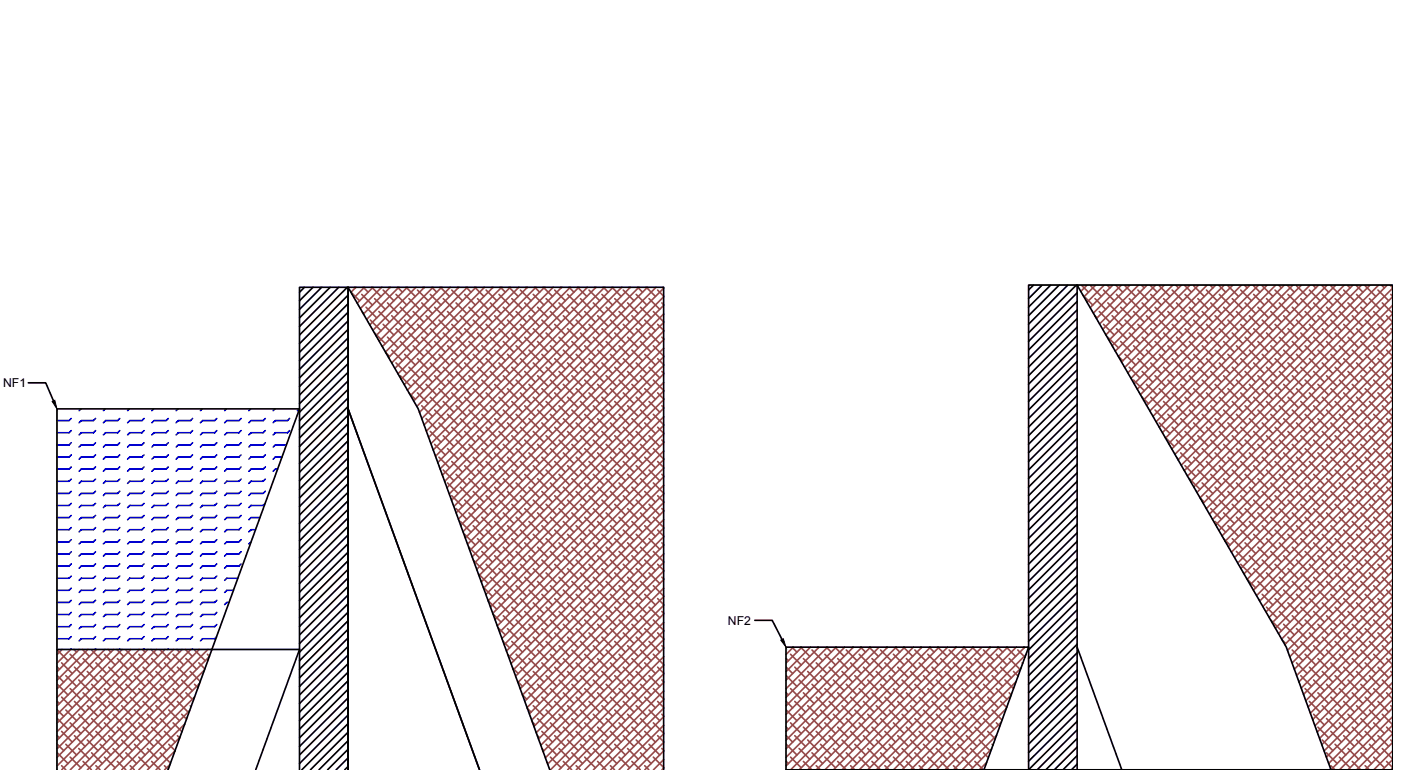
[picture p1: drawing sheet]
<svg xmlns="http://www.w3.org/2000/svg" width="214mm" height="119mm" viewBox="0 0 214 119" stroke-linecap="round" stroke-linejoin="round" font-family="sans-serif">
<defs><g id="words">
<g font-size="1.9">
<text x=".5" y="59.1">NF1</text>
<text x="111" y="95.3">NF2</text>
</g>
</g></defs>
<g fill="none" stroke="#000" stroke-width=".25">
<path d="M4.3 58.4h2.7l1.2 2.8M46.4 43.8l-.7 .8M47.7 43.8l-2 2.1M49 43.8l-3.3 3.4M50.3 43.8l-4.6 4.7M51.7 43.8l-6 6M53 43.8l-7.3 7.3M53.1 43.8h48.1v73.7M53.1 43.8v73.7M53.1 43.8l10.7 18.6 20 55.1M53.1 45l-7.4 7.4M53.1 46.3l-7.4 7.4"/>
<path d="M53.1 47.6l-7.4 7.4M53.1 49l-7.4 7.4M53.1 50.3l-7.4 7.4M53.1 51.6l-7.4 7.4M53.1 52.9l-7.4 7.4M53.1 54.2l-7.4 7.4M53.1 55.5l-7.4 7.4M53.1 56.8l-7.4 7.4M53.1 58.1l-7.4 7.4M53.1 59.4l-7.4 7.4M156.8 43.5h7.4v74h-7.4zM157.6 43.5l-.8 .7"/>
<path d="M158.9 43.5l-2.1 2M160.2 43.5l-3.4 3.3M161.5 43.5l-4.7 4.7M162.8 43.5l-6 6M164.1 43.5l-7.3 7.3M164.2 44.7l-7.4 7.4M164.2 46l-7.4 7.4M164.2 47.3l-7.4 7.4M164.2 48.6l-7.4 7.4M164.2 49.9l-7.4 7.4M164.2 51.2l-7.4 7.4M164.2 52.5l-7.4 7.4"/>
<path d="M164.2 53.8l-7.4 7.4M164.2 55.1l-7.4 7.4M164.2 56.4l-7.4 7.4M164.2 57.8l-7.4 7.4M164.2 59.1l-7.4 7.4M53.1 62.4l20 55.1-20-55.1v55.1M53.1 60.7l-7.4 7.4M53.1 62l-7.4 7.4M53.1 63.3l-7.4 7.4M53.1 64.6l-7.4 7.4M53.1 66l-7.4 7.3M53.1 67.3l-7.4 7.4"/>
<path d="M53.1 68.6l-7.4 7.4M53.1 69.9l-7.4 7.4M53.1 71.2l-7.4 7.4M53.1 72.5l-7.4 7.4M53.1 73.8l-7.4 7.4M53.1 75.1l-7.4 7.4M53.1 76.4l-7.4 7.4M53.1 77.7l-7.4 7.4M53.1 79l-7.4 7.4M164.2 60.4l-7.4 7.4M164.2 61.7l-7.4 7.4M164.2 63l-7.4 7.4"/>
<path d="M164.2 64.3l-7.4 7.4M164.2 65.6l-7.4 7.4M164.2 66.9l-7.4 7.4M164.2 68.2l-7.4 7.4M164.2 69.5l-7.4 7.4M164.2 70.8l-7.4 7.4M164.2 72.1l-7.4 7.4M164.2 73.4l-7.4 7.4M164.2 74.8l-7.4 7.4M164.2 76.1l-7.4 7.4M164.2 77.4l-7.4 7.4M164.2 78.7l-7.4 7.4"/>
<path d="M164.2 80l-7.4 7.4M8.7 99.1v-36.7h37l-20.1 55.1M53.1 80.3l-7.4 7.4M53.1 81.6l-7.4 7.4M53.1 82.9l-7.4 7.4M53.1 84.3l-7.4 7.3M53.1 85.6l-7.4 7.4M53.1 86.9l-7.4 7.4M53.1 88.2l-7.4 7.4M53.1 89.5l-7.4 7.4M53.1 90.8l-7.4 7.4M53.1 92.1l-7.4 7.4"/>
<path d="M53.1 93.4l-7.4 7.4M53.1 94.7l-7.4 7.4M53.1 96l-7.4 7.4M53.1 97.3l-7.4 7.4M53.1 98.6l-7.4 7.4M53.1 99.9l-7.4 7.4M115.1 94.6h2.6l1.5 3M164.2 81.3l-7.4 7.4M164.2 82.6l-7.4 7.4M164.2 83.9l-7.4 7.4M164.2 85.2l-7.4 7.4M164.2 86.5l-7.4 7.4"/>
<path d="M164.2 87.8l-7.4 7.4M164.2 89.1l-7.4 7.4M164.2 90.4l-7.4 7.4M164.2 91.8l-7.4 7.4M164.2 93.1l-7.4 7.4M164.2 94.4l-7.4 7.4M164.2 95.7l-7.4 7.4M164.2 97l-7.4 7.4M164.2 98.3l-7.4 7.4M164.2 99.6l-7.4 7.4M164.2 98.7l6.9 18.8M8.7 117.5v-18.4h37l-6.7 18.4"/>
<path d="M45.7 117.5v-73.7h7.4v73.7M53.1 101.3l-7.4 7.3M53.1 102.6l-7.4 7.4M53.1 103.9l-7.4 7.4M53.1 105.2l-7.4 7.4M53.1 106.5l-7.4 7.4M53.1 107.8l-7.4 7.4M53.1 109.1l-7.4 7.4M53.1 110.4l-7.1 7.1M53.1 111.7l-5.8 5.8M53.1 113l-4.5 4.5M53.1 114.3l-3.2 3.2"/>
<path d="M53.1 115.6l-1.9 1.9M53.1 116.9l-.5 .6M150 117.5l6.8-18.8h-36.9v18.8h36.9M164.2 100.9l-7.4 7.4M164.2 102.2l-7.4 7.4M164.2 103.5l-7.4 7.4M164.2 104.8l-7.4 7.4M164.2 106.1l-7.4 7.4M164.2 107.4l-7.4 7.4M164.2 108.8l-7.4 7.3M164.2 110.1l-7.4 7.4M164.2 111.4l-6 6.1"/>
<path d="M164.2 112.7l-4.7 4.8M164.2 114l-3.4 3.5M164.2 115.3l-2.1 2.2M164.2 116.6l-.8 .9M202.9 117.4l-6.8-18.7-31.9-55.2h48.2v74h-48.2"/>
</g>
<g fill="none" stroke="#00f" stroke-width=".25">
<path d="M8.7 66h.1M8.7 67.9h.1M8.7 71.6h.1M8.7 73.4h.1M8.7 75.3h.1M8.7 79h.1M10.9 63.8l-.4 .4h-1.8M10.9 65.7l-.4 .3h-1.8M10.9 67.5l-.4 .4h-1.8M10.9 69.4l-.4 .3h-1.8M10.9 71.2l-.4 .4h-1.8M10.9 73.1l-.4 .3h-1.8"/>
<path d="M10.9 74.9l-.4 .4h-1.8M10.9 76.8l-.4 .3h-1.8M10.9 78.6l-.4 .4h-1.8M12.3 62.4l-.2 .3M14.6 63.8l-.4 .4h-1.8l-.3 .3M14.6 65.7l-.4 .3h-1.8l-.3 .4M14.6 67.5l-.4 .4h-1.8l-.3 .3M14.6 69.4l-.4 .3h-1.8l-.3 .3M14.6 71.2l-.4 .4h-1.8l-.3 .3M14.6 73.1l-.4 .3h-1.8l-.3 .4M14.6 74.9l-.4 .4h-1.8l-.3 .3M14.6 76.8l-.4 .3h-1.8l-.3 .3"/>
<path d="M14.6 78.6l-.4 .4h-1.8l-.3 .3M16 62.4l-.2 .3M18.3 63.8l-.4 .4h-1.8l-.3 .3M18.3 65.7l-.4 .3h-1.8l-.3 .4M18.3 67.5l-.4 .4h-1.8l-.3 .3M18.3 69.4l-.4 .3h-1.8l-.3 .3M18.3 71.2l-.4 .4h-1.8l-.3 .3M18.3 73.1l-.4 .3h-1.8l-.3 .4M18.3 74.9l-.4 .4h-1.8l-.3 .3M18.3 76.8l-.4 .3h-1.8l-.3 .3M18.3 78.6l-.4 .4h-1.8l-.3 .3M19.7 62.4l-.2 .3"/>
<path d="M22 63.8l-.4 .4h-1.8l-.3 .3M22 65.7l-.4 .3h-1.8l-.3 .4M22 67.5l-.4 .4h-1.8l-.3 .3M22 69.4l-.4 .3h-1.8l-.3 .3M22 71.2l-.4 .4h-1.8l-.3 .3M22 73.1l-.4 .3h-1.8l-.3 .4M22 74.9l-.4 .4h-1.8l-.3 .3M22 76.8l-.4 .3h-1.8l-.3 .3M22 78.6l-.4 .4h-1.8l-.3 .3M23.4 62.4l-.2 .3M25.7 63.8l-.4 .4h-1.8l-.3 .3M25.7 65.7l-.4 .3h-1.8l-.3 .4"/>
<path d="M25.7 67.5l-.4 .4h-1.8l-.3 .3M25.7 69.4l-.4 .3h-1.8l-.3 .3M25.7 71.2l-.4 .4h-1.8l-.3 .3M25.7 73.1l-.4 .3h-1.8l-.3 .4M25.7 74.9l-.4 .4h-1.8l-.3 .3M25.7 76.8l-.4 .3h-1.8l-.3 .3M25.7 78.6l-.4 .4h-1.8l-.3 .3M27.1 62.4l-.2 .3M29.4 63.8l-.4 .4h-1.8l-.3 .3M29.4 65.7l-.4 .3h-1.8l-.3 .4M29.4 67.5l-.4 .4h-1.8l-.3 .3M29.4 69.4l-.4 .3h-1.8l-.3 .3"/>
<path d="M29.4 71.2l-.4 .4h-1.8l-.3 .3M29.4 73.1l-.4 .3h-1.8l-.3 .4M29.4 74.9l-.4 .4h-1.8l-.3 .3M29.4 76.8l-.4 .3h-1.8l-.3 .3M29.4 78.6l-.4 .4h-1.8l-.3 .3M30.8 62.4l-.2 .3M33.1 63.8l-.4 .4h-1.8l-.3 .3M33.1 65.7l-.4 .3h-1.8l-.3 .4M33.1 67.5l-.4 .4h-1.8l-.3 .3M33.1 69.4l-.4 .3h-1.8l-.3 .3M33.1 71.2l-.4 .4h-1.8l-.3 .3M33.1 73.1l-.4 .3h-1.8l-.3 .4"/>
<path d="M33.1 74.9l-.4 .4h-1.8l-.3 .3M33.1 76.8l-.4 .3h-1.8l-.3 .3M33.1 78.6l-.4 .4h-1.8l-.3 .3M34.5 62.4l-.2 .3M36.8 63.8l-.4 .4h-1.8l-.3 .3M36.8 65.7l-.4 .3h-1.8l-.3 .4M36.8 67.5l-.4 .4h-1.8l-.3 .3M36.8 69.4l-.4 .3h-1.8l-.3 .3M36.8 71.2l-.4 .4h-1.8l-.3 .3M36.8 73.1l-.4 .3h-1.8l-.3 .4M36.8 74.9l-.4 .4h-1.8l-.3 .3M36.8 76.8l-.4 .3h-1.8l-.3 .3"/>
<path d="M36.8 78.6l-.4 .4h-1.8l-.3 .3M38.2 62.4l-.3 .3M39.6 79h-1.3l-.4 .3M40.4 76.8l-.3 .3h-1.8l-.4 .3M40.5 63.8l-.4 .4h-1.8l-.4 .3M40.5 65.7l-.4 .3h-1.8l-.4 .4M40.5 67.5l-.4 .4h-1.8l-.4 .3M40.5 69.4l-.4 .3h-1.8l-.4 .3M40.5 71.2l-.4 .4h-1.8l-.4 .3M40.5 73.1l-.4 .3h-1.8l-.4 .4M40.5 74.9l-.4 .4h-1.8l-.4 .3M41.9 62.4l-.2 .3"/>
<path d="M42.3 71.6h-.3l-.3 .3M43 69.7h-1l-.3 .3M43.7 67.9h-1.7l-.3 .3M44.1 63.8l-.3 .4h-1.8l-.3 .3M44.1 65.7l-.3 .3h-1.8l-.3 .4M45.6 62.4l-.3 .3M8.7 80.8h.1M8.7 82.7h.1M8.7 84.5h.1M8.7 86.4h.1M8.7 90.1h.1M8.7 91.9h.1"/>
<path d="M8.7 93.8h.1M8.7 97.5h.1M10.9 80.5l-.4 .3h-1.8M10.9 82.3l-.4 .4h-1.8M10.9 84.2l-.4 .3h-1.8M10.9 86l-.4 .4h-1.8M10.9 87.9l-.4 .3h-1.8M10.9 89.7l-.4 .4h-1.8M10.9 91.6l-.4 .3h-1.8M10.9 93.4l-.4 .4h-1.8M10.9 95.3l-.4 .3h-1.8M10.9 97.1l-.4 .4h-1.8"/>
<path d="M10.9 99l-.1 .1M14.6 80.5l-.4 .3h-1.8l-.3 .3M14.6 82.3l-.4 .4h-1.8l-.3 .3M14.6 84.2l-.4 .3h-1.8l-.3 .3M14.6 86l-.4 .4h-1.8l-.3 .3M14.6 87.9l-.4 .3h-1.8l-.3 .3M14.6 89.7l-.4 .4h-1.8l-.3 .3M14.6 91.6l-.4 .3h-1.8l-.3 .3M14.6 93.4l-.4 .4h-1.8l-.3 .3M14.6 95.3l-.4 .3h-1.8l-.3 .3M14.6 97.1l-.4 .4h-1.8l-.3 .3M14.6 99l-.1 .1"/>
<path d="M18.3 80.5l-.4 .3h-1.8l-.3 .3M18.3 82.3l-.4 .4h-1.8l-.3 .3M18.3 84.2l-.4 .3h-1.8l-.3 .3M18.3 86l-.4 .4h-1.8l-.3 .3M18.3 87.9l-.4 .3h-1.8l-.3 .3M18.3 89.7l-.4 .4h-1.8l-.3 .3M18.3 91.6l-.4 .3h-1.8l-.3 .3M18.3 93.4l-.4 .4h-1.8l-.3 .3M18.3 95.3l-.4 .3h-1.8l-.3 .3M18.3 97.1l-.4 .4h-1.8l-.3 .3M18.3 99l-.1 .1M22 80.5l-.4 .3h-1.8l-.3 .3"/>
<path d="M22 82.3l-.4 .4h-1.8l-.3 .3M22 84.2l-.4 .3h-1.8l-.3 .3M22 86l-.4 .4h-1.8l-.3 .3M22 87.9l-.4 .3h-1.8l-.3 .3M22 89.7l-.4 .4h-1.8l-.3 .3M22 91.6l-.4 .3h-1.8l-.3 .3M22 93.4l-.4 .4h-1.8l-.3 .3M22 95.3l-.4 .3h-1.8l-.3 .3M22 97.1l-.4 .4h-1.8l-.3 .3M22 99l-.1 .1M25.7 80.5l-.4 .3h-1.8l-.3 .3M25.7 82.3l-.4 .4h-1.8l-.3 .3"/>
<path d="M25.7 84.2l-.4 .3h-1.8l-.3 .3M25.7 86l-.4 .4h-1.8l-.3 .3M25.7 87.9l-.4 .3h-1.8l-.3 .3M25.7 89.7l-.4 .4h-1.8l-.3 .3M25.7 91.6l-.4 .3h-1.8l-.3 .3M25.7 93.4l-.4 .4h-1.8l-.3 .3M25.7 95.3l-.4 .3h-1.8l-.3 .3M25.7 97.1l-.4 .4h-1.8l-.3 .3M25.7 99l-.1 .1M29.4 80.5l-.4 .3h-1.8l-.3 .3M29.4 82.3l-.4 .4h-1.8l-.3 .3M29.4 84.2l-.4 .3h-1.8l-.3 .3"/>
<path d="M29.4 86l-.4 .4h-1.8l-.3 .3M29.4 87.9l-.4 .3h-1.8l-.3 .3M29.4 89.7l-.4 .4h-1.8l-.3 .3M29.4 91.6l-.4 .3h-1.8l-.3 .3M29.4 93.4l-.4 .4h-1.8l-.3 .3M29.4 95.3l-.4 .3h-1.8l-.3 .3M29.4 97.1l-.4 .4h-1.8l-.3 .3M29.4 99l-.1 .1M33 97.2l-.3 .3h-1.8l-.3 .3M33.1 80.5l-.4 .3h-1.8l-.3 .3M33.1 82.3l-.4 .4h-1.8l-.3 .3M33.1 84.2l-.4 .3h-1.8l-.3 .3"/>
<path d="M33.1 86l-.4 .4h-1.8l-.3 .3M33.1 87.9l-.4 .3h-1.8l-.3 .3M33.1 89.7l-.4 .4h-1.8l-.3 .3M33.1 91.6l-.4 .3h-1.8l-.3 .3M33.1 93.4l-.4 .4h-1.8l-.3 .3M33.1 95.3l-.4 .3h-1.8l-.3 .3M34.9 91.9h-.3l-.3 .3M35.6 90.1h-1l-.3 .3M36.3 88.2h-1.7l-.3 .3M36.8 80.5l-.4 .3h-1.8l-.3 .3M36.8 82.3l-.4 .4h-1.8l-.3 .3M36.8 84.2l-.4 .3h-1.8l-.3 .3"/>
<path d="M36.8 86l-.4 .4h-1.8l-.3 .3M38.3 82.7l-.4 .3M39 80.8h-.7l-.4 .3"/>
</g>
<g fill="none" stroke="#954a4a" stroke-width=".25">
<path d="M53.5 44.5l1.3 1.4M54.1 43.8l.1 .1M54.3 43.8l-.8 .8M55.2 44.9l1.6 1.6M55.3 47.6l.2 .3M55.4 43.8l.7 .8M55.6 43.8l-1.6 1.6M55.8 46.9l1.6 1.6M56.5 48.8l1.6 1.7M56.7 43.8l1.4 1.4M56.9 43.8l-2.4 2.5M57.1 50.8l1.7 1.6"/>
<path d="M57.1 45.6l1.7 1.6M57.8 47.5l1.6 1.7M58.2 43.8l-3.3 3.3M58.4 49.5l1.7 1.6M58.4 44.3l1.7 1.6M58.8 53.8l.6 .6M59.1 51.4l1.6 1.7M59.1 46.2l1.6 1.7M59.3 43.8l.1 .1M59.5 43.8l-4.1 4.1M59.7 53.4l1.7 1.6M59.7 48.2l1.7 1.6"/>
<path d="M60.4 55.4l1.6 1.6M60.4 50.1l1.6 1.7M60.4 44.9l1.6 1.6M60.6 43.8l.8 .8M60.8 43.8l-4.9 4.9M61 57.3l1.7 1.7M61 52.1l1.7 1.6M61 46.9l1.7 1.6M61.7 54.1l1.6 1.6M61.7 48.8l1.6 1.7M61.9 43.8l1.4 1.4M62.1 43.8l-5.7 5.8"/>
<path d="M62.4 56l1.6 1.7M62.4 50.8l1.6 1.6M62.4 45.6l1.6 1.6M63 58l1.6 1.6M63 52.8l1.6 1.6M63 47.5l1.6 1.7M63.4 43.8l-6.5 6.6M63.7 59.9l1.6 1.7M63.7 54.7l1.6 1.7M63.7 49.5l1.6 1.6M63.7 44.3l1.6 1.6M64.3 56.7l1.6 1.6"/>
<path d="M64.3 51.4l1.6 1.7M64.3 46.2l1.6 1.7M64.5 43.8l.1 .1M64.7 43.8l-7.4 7.4M65 58.6l1.6 1.7M65 53.4l1.6 1.6M65 48.2l1.6 1.6M65.6 55.4l1.7 1.6M65.6 50.1l1.7 1.7M65.6 44.9l1.7 1.6M65.9 43.8l.7 .8M66 43.8l-8.2 8.3"/>
<path d="M66.3 57.3l1.6 1.7M66.3 52.1l1.6 1.6M66.3 46.9l1.6 1.6M66.9 59.3l1.7 1.6M66.9 54.1l1.7 1.6M66.9 48.8l1.7 1.7M67.2 43.8l1.4 1.4M67.3 43.8l-9 9.1M67.6 56l1.6 1.7M67.6 50.8l1.6 1.6M67.6 45.6l1.6 1.6M68.2 58l1.7 1.6"/>
<path d="M68.2 52.8l1.7 1.6M68.2 47.5l1.7 1.7M68.6 43.8l-9.8 9.9M68.9 59.9l1.6 1.7M68.9 54.7l1.6 1.7M68.9 49.5l1.6 1.6M68.9 44.3l1.6 1.6M69.5 56.7l1.7 1.6M69.5 51.4l1.7 1.7M69.5 46.2l1.7 1.7M69.8 43.8l.1 .1M70 43.8l-10.7 10.7"/>
<path d="M70.2 58.6l1.6 1.7M70.2 53.4l1.6 1.6M70.2 48.2l1.6 1.6M70.9 55.4l1.6 1.6M70.9 50.1l1.6 1.7M70.9 44.9l1.6 1.6M71.1 43.8l.7 .8M71.3 43.8l-11.6 11.6M71.5 57.3l1.6 1.7M71.5 52.1l1.6 1.6M71.5 46.9l1.6 1.6M72.2 59.3l1.6 1.6"/>
<path d="M72.2 54.1l1.6 1.6M72.2 48.8l1.6 1.7M72.4 43.8l1.4 1.4M72.6 43.8l-12.4 12.4M72.8 56l1.6 1.7M72.8 50.8l1.6 1.6M72.8 45.6l1.6 1.6M73.5 58l1.6 1.6M73.5 52.8l1.6 1.6M73.5 47.5l1.6 1.7M73.9 43.8l-13.2 13.2M74.1 59.9l1.7 1.7"/>
<path d="M74.1 54.7l1.7 1.7M74.1 49.5l1.7 1.6M74.1 44.3l1.7 1.6M74.8 56.7l1.6 1.6M74.8 51.4l1.6 1.7M74.8 46.2l1.6 1.7M75 43.8l.1 .1M75.2 43.8l-14 14.1M75.4 58.6l1.7 1.7M75.4 53.4l1.7 1.6M75.4 48.2l1.7 1.6M76.1 55.4l1.6 1.6"/>
<path d="M76.1 50.1l1.6 1.7M76.1 44.9l1.6 1.6M76.3 43.8l.8 .8M76.5 43.8l-14.9 14.9M76.7 57.3l1.7 1.7M76.7 52.1l1.7 1.6M76.7 46.9l1.7 1.6M77.4 59.3l1.6 1.6M77.4 54.1l1.6 1.6M77.4 48.8l1.6 1.7M77.6 43.8l1.4 1.4M77.8 43.8l-15.7 15.7"/>
<path d="M78 56l1.7 1.7M78 50.8l1.7 1.6M78 45.6l1.7 1.6M78.7 58l1.6 1.6M78.7 52.8l1.6 1.6M78.7 47.5l1.6 1.7M79.1 43.8l-16.5 16.5M79.3 59.9l1.7 1.7M79.3 54.7l1.7 1.7M79.3 49.5l1.7 1.6M79.3 44.3l1.7 1.6M80 56.7l1.6 1.6"/>
<path d="M80 51.4l1.6 1.7M80 46.2l1.6 1.7M80.2 43.8l.1 .1M80.4 43.8l-17.3 17.4M80.7 58.6l1.6 1.7M80.7 53.4l1.6 1.6M80.7 48.2l1.6 1.6M81.3 55.4l1.6 1.6M81.3 50.1l1.6 1.7M81.3 44.9l1.6 1.6M81.5 43.8l.8 .8M81.7 43.8l-18.1 18.2"/>
<path d="M82 57.3l1.6 1.7M82 52.1l1.6 1.6M82 46.9l1.6 1.6M82.6 59.3l1.6 1.6M82.6 54.1l1.6 1.6M82.6 48.8l1.6 1.7M82.9 43.8l1.3 1.4M83 43.8l-19.1 19.1M83.3 56l1.6 1.7M83.3 50.8l1.6 1.6M83.3 45.6l1.6 1.6M83.9 58l1.7 1.6"/>
<path d="M83.9 52.8l1.7 1.6M83.9 47.5l1.7 1.7M84.3 43.8l-20 20.1M84.6 59.9l1.6 1.7M84.6 54.7l1.6 1.7M84.6 49.5l1.6 1.6M84.6 44.3l1.6 1.6M85.2 56.7l1.7 1.6M85.2 51.4l1.7 1.7M85.2 46.2l1.7 1.7M85.5 43.8l.1 .1M85.6 43.8l-20.9 21"/>
<path d="M85.9 58.6l1.6 1.7M85.9 53.4l1.6 1.6M85.9 48.2l1.6 1.6M86.5 55.4l1.7 1.6M86.5 50.1l1.7 1.7M86.5 44.9l1.7 1.6M86.8 43.8l.7 .8M87 43.8l-22 22M87.2 57.3l1.6 1.7M87.2 52.1l1.6 1.6M87.2 46.9l1.6 1.6M87.8 59.3l1.7 1.6"/>
<path d="M87.8 54.1l1.7 1.6M87.8 48.8l1.7 1.7M88.1 43.8l1.4 1.4M88.3 43.8l-22.9 22.9M88.5 56l1.6 1.7M88.5 50.8l1.6 1.6M88.5 45.6l1.6 1.6M89.1 58l1.7 1.6M89.1 52.8l1.7 1.6M89.1 47.5l1.7 1.7M89.6 43.8l-23.9 23.9M89.8 59.9l1.6 1.7"/>
<path d="M89.8 54.7l1.6 1.7M89.8 49.5l1.6 1.6M89.8 44.3l1.6 1.6M90.5 56.7l1.6 1.6M90.5 51.4l1.6 1.7M90.5 46.2l1.6 1.7M90.7 43.8l.1 .1M90.9 43.8l-24.8 24.9M91.1 58.6l1.6 1.7M91.1 53.4l1.6 1.6M91.1 48.2l1.6 1.6M91.8 55.4l1.6 1.6"/>
<path d="M91.8 50.1l1.6 1.7M91.8 44.9l1.6 1.6M92 43.8l.7 .8M92.2 43.8l-25.8 25.8M92.4 57.3l1.7 1.7M92.4 52.1l1.7 1.6M92.4 46.9l1.7 1.6M93.1 59.3l1.6 1.6M93.1 54.1l1.6 1.6M93.1 48.8l1.6 1.7M93.3 43.8l1.4 1.4M93.5 43.8l-26.7 26.8"/>
<path d="M93.7 56l1.7 1.7M93.7 50.8l1.7 1.6M93.7 45.6l1.7 1.6M94.4 58l1.6 1.6M94.4 52.8l1.6 1.6M94.4 47.5l1.6 1.7M94.8 43.8l-27.7 27.7M95 59.9l1.7 1.7M95 54.7l1.7 1.7M95 49.5l1.7 1.6M95 44.3l1.7 1.6M95.7 56.7l1.6 1.6"/>
<path d="M95.7 51.4l1.6 1.7M95.7 46.2l1.6 1.7M95.9 43.8l.1 .1M96.1 43.8l-28.6 28.7M96.3 58.6l1.7 1.7M96.3 53.4l1.7 1.6M96.3 48.2l1.7 1.6M97 55.4l1.6 1.6M97 50.1l1.6 1.7M97 44.9l1.6 1.6M97.2 43.8l.8 .8M97.4 43.8l-29.6 29.6"/>
<path d="M97.7 57.3l1.6 1.7M97.7 52.1l1.6 1.6M97.7 46.9l1.6 1.6M98.3 59.3l1.6 1.6M98.3 54.1l1.6 1.6M98.3 48.8l1.6 1.7M98.5 43.8l1.4 1.4M98.7 43.8l-30.5 30.6M99 56l1.6 1.7M99 50.8l1.6 1.6M99 45.6l1.6 1.6M99.6 58l1.6 1.6"/>
<path d="M99.6 52.8l1.6 1.5M99.6 47.5l1.6 1.6M100 43.8l-31.5 31.6M100.3 59.9l.9 1M100.3 54.7l.9 .9M100.3 49.5l.9 .9M100.3 44.3l.9 .9M100.9 56.7l.3 .2M100.9 51.4l.3 .3M100.9 46.2l.3 .3M101.2 43.8v.1M101.2 44l-32.4 32.3"/>
<path d="M101.2 45.3l-32 32M101.2 46.6l-31.7 31.6M101.2 47.9l-31.3 31.3M101.2 49.2l-31 31M101.2 50.5l-30.6 30.6M101.2 51.8l-30.3 30.3M101.2 53.1l-29.9 29.9M101.2 54.4l-29.6 29.6M101.2 55.7l-29.2 29.2M101.2 57.1l-28.9 28.8M101.2 58.4l-28.5 28.5M101.2 59.7l-28.2 28.1"/>
<path d="M164.4 43.5l-.1 .1M164.9 43.5l1.1 1.1M165.1 45.1l1.5 1.4M165.8 43.5l-1 1M166.3 43.6l1.6 1.6M166.9 48.2l.4 .3M167 45.6l1.6 1.6M167.1 43.5l-1.8 1.8M167.6 47.5l1.6 1.7M168.3 49.5l1.6 1.6M168.3 44.3l1.6 1.6M168.4 43.5l-2.6 2.6"/>
<path d="M168.8 43.5l.4 .4M168.9 51.4l1.7 1.7M168.9 46.2l1.7 1.7M169.6 48.2l1.6 1.6M169.7 43.5l-3.5 3.4M170.1 43.5l1.1 1.1M170.2 50.1l1.7 1.7M170.2 44.9l1.7 1.6M170.5 54.3l.7 .7M170.9 52.1l1.6 1.6M170.9 46.9l1.6 1.6M171 43.5l-4.3 4.3"/>
<path d="M171.5 54.1l1.7 1.6M171.5 48.8l1.7 1.7M171.5 43.6l1.7 1.6M172.2 56l1.6 1.7M172.2 50.8l1.6 1.6M172.2 45.6l1.6 1.6M172.3 43.5l-5.1 5.1M172.8 58l1.7 1.6M172.8 52.8l1.7 1.6M172.8 47.5l1.7 1.7M173.5 54.7l1.6 1.7M173.5 49.5l1.6 1.6"/>
<path d="M173.5 44.3l1.6 1.6M173.6 43.5l-5.9 5.9M174 43.5l.5 .4M174.1 56.7l1.7 1.6M174.1 51.4l1.7 1.7M174.1 46.2l1.7 1.7M174.8 58.6l1.6 1.7M174.8 53.4l1.6 1.6M174.8 48.2l1.6 1.6M174.9 43.5l-6.8 6.8M175.3 43.5l1.1 1.1M175.5 55.4l1.6 1.6"/>
<path d="M175.5 50.1l1.6 1.7M175.5 44.9l1.6 1.6M176.1 57.3l1.6 1.7M176.1 52.1l1.6 1.6M176.1 46.9l1.6 1.6M176.2 43.5l-7.6 7.6M176.8 59.3l1.6 1.6M176.8 54.1l1.6 1.6M176.8 48.8l1.6 1.7M176.8 43.6l1.6 1.6M177.4 56l1.7 1.7M177.4 50.8l1.7 1.6"/>
<path d="M177.4 45.6l1.7 1.6M177.5 43.5l-8.4 8.4M178.1 58l1.6 1.6M178.1 52.8l1.6 1.6M178.1 47.5l1.6 1.7M178.7 59.9l1.7 1.7M178.7 54.7l1.7 1.7M178.7 49.5l1.7 1.6M178.7 44.3l1.7 1.6M178.8 43.5l-9.2 9.2M179.3 43.5l.4 .4M179.4 56.7l1.6 1.6"/>
<path d="M179.4 51.4l1.6 1.7M179.4 46.2l1.6 1.7M180 58.6l1.7 1.7M180 53.4l1.7 1.6M180 48.2l1.7 1.6M180.1 43.5l-10 10.1M180.6 43.5l1.1 1.1M180.7 55.4l1.6 1.6M180.7 50.1l1.6 1.7M180.7 44.9l1.6 1.6M181.3 57.3l1.7 1.7M181.3 52.1l1.7 1.6"/>
<path d="M181.3 46.9l1.7 1.6M181.4 43.5l-10.9 10.9M182 59.3l1.6 1.6M182 54.1l1.6 1.6M182 48.8l1.6 1.7M182 43.6l1.6 1.6M182.6 56l1.7 1.7M182.6 50.8l1.7 1.6M182.6 45.6l1.7 1.6M182.8 43.5l-11.8 11.7M183.3 58l1.6 1.6M183.3 52.8l1.6 1.6"/>
<path d="M183.3 47.5l1.6 1.7M184 59.9l1.6 1.7M184 54.7l1.6 1.7M184 49.5l1.6 1.6M184 44.3l1.6 1.6M184.1 43.5l-12.6 12.6M184.5 43.5l.4 .4M184.6 56.7l1.6 1.6M184.6 51.4l1.6 1.7M184.6 46.2l1.6 1.7M185.3 58.6l1.6 1.7M185.3 53.4l1.6 1.6"/>
<path d="M185.3 48.2l1.6 1.6M185.4 43.5l-13.4 13.4M185.8 43.5l1.1 1.1M185.9 55.4l1.7 1.6M185.9 50.1l1.7 1.7M185.9 44.9l1.7 1.6M186.6 57.3l1.6 1.7M186.6 52.1l1.6 1.6M186.6 46.9l1.6 1.6M186.7 43.5l-14.2 14.2M187.2 59.3l1.7 1.6M187.2 54.1l1.7 1.6"/>
<path d="M187.2 48.8l1.7 1.7M187.2 43.6l1.7 1.6M187.9 56l1.6 1.7M187.9 50.8l1.6 1.6M187.9 45.6l1.6 1.6M188 43.5l-15.1 15M188.5 58l1.7 1.6M188.5 52.8l1.7 1.6M188.5 47.5l1.7 1.7M189.2 59.9l1.6 1.7M189.2 54.7l1.6 1.7M189.2 49.5l1.6 1.6"/>
<path d="M189.2 44.3l1.6 1.6M189.3 43.5l-15.9 15.9M189.7 43.5l.5 .4M189.8 56.7l1.7 1.6M189.8 51.4l1.7 1.7M189.8 46.2l1.7 1.7M190.5 58.6l1.6 1.7M190.5 53.4l1.6 1.6M190.5 48.2l1.6 1.6M190.6 43.5l-16.7 16.7M191 43.5l1.1 1.1M191.2 55.4l1.6 1.6"/>
<path d="M191.2 50.1l1.6 1.7M191.2 44.9l1.6 1.6M191.8 57.3l1.6 1.7M191.8 52.1l1.6 1.6M191.8 46.9l1.6 1.6M191.9 43.5l-17.5 17.5M192.5 59.3l1.6 1.6M192.5 54.1l1.6 1.6M192.5 48.8l1.6 1.7M192.5 43.6l1.6 1.6M193.1 56l1.6 1.7M193.1 50.8l1.6 1.6"/>
<path d="M193.1 45.6l1.6 1.6M193.2 43.5l-18.4 18.4M193.8 58l1.6 1.6M193.8 52.8l1.6 1.6M193.8 47.5l1.6 1.7M194.4 59.9l1.7 1.7M194.4 54.7l1.7 1.7M194.4 49.5l1.7 1.6M194.4 44.3l1.7 1.6M194.5 43.5l-19.2 19.2M195 43.5l.4 .4M195.1 56.7l1.6 1.6"/>
<path d="M195.1 51.4l1.6 1.7M195.1 46.2l1.6 1.7M195.7 58.6l1.7 1.7M195.7 53.4l1.7 1.6M195.7 48.2l1.7 1.6M195.8 43.5l-20 20M196.3 43.5l1.1 1.1M196.4 55.4l1.6 1.6M196.4 50.1l1.6 1.7M196.4 44.9l1.6 1.6M197 57.3l1.7 1.7M197 52.1l1.7 1.6"/>
<path d="M197 46.9l1.7 1.6M197.1 43.5l-20.8 20.8M197.7 59.3l1.6 1.6M197.7 54.1l1.6 1.6M197.7 48.8l1.6 1.7M197.7 43.6l1.6 1.6M198.3 56l1.7 1.7M198.3 50.8l1.7 1.6M198.3 45.6l1.7 1.6M198.4 43.5l-21.6 21.7M199 58l1.6 1.6M199 52.8l1.6 1.6"/>
<path d="M199 47.5l1.6 1.7M199.6 59.9l1.7 1.7M199.6 54.7l1.7 1.7M199.6 49.5l1.7 1.6M199.6 44.3l1.7 1.6M199.8 43.5l-22.6 22.5M200.2 43.5l.4 .4M200.3 56.7l1.6 1.6M200.3 51.4l1.6 1.7M200.3 46.2l1.6 1.7M201 58.6l1.6 1.7M201 53.4l1.6 1.6"/>
<path d="M201 48.2l1.6 1.6M201.1 43.5l-23.4 23.3M201.5 43.5l1.1 1.1M201.6 55.4l1.6 1.6M201.6 50.1l1.6 1.7M201.6 44.9l1.6 1.6M202.3 57.3l1.6 1.7M202.3 52.1l1.6 1.6M202.3 46.9l1.6 1.6M202.4 43.5l-24.2 24.2M202.9 59.3l1.6 1.6M202.9 54.1l1.6 1.6"/>
<path d="M202.9 48.8l1.6 1.7M202.9 43.6l1.6 1.6M203.6 56l1.6 1.7M203.6 50.8l1.6 1.6M203.6 45.6l1.6 1.6M203.7 43.5l-25 25M204.2 58l1.7 1.6M204.2 52.8l1.7 1.6M204.2 47.5l1.7 1.7M204.9 59.9l1.6 1.7M204.9 54.7l1.6 1.7M204.9 49.5l1.6 1.6"/>
<path d="M204.9 44.3l1.6 1.6M205 43.5l-25.9 25.8M205.4 43.5l.5 .4M205.5 56.7l1.7 1.6M205.5 51.4l1.7 1.7M205.5 46.2l1.7 1.7M206.2 58.6l1.6 1.7M206.2 53.4l1.6 1.6M206.2 48.2l1.6 1.6M206.3 43.5l-26.7 26.7M206.7 43.5l1.1 1.1M206.8 55.4l1.7 1.6"/>
<path d="M206.8 50.1l1.7 1.7M206.8 44.9l1.7 1.6M207.5 57.3l1.6 1.7M207.5 52.1l1.6 1.6M207.5 46.9l1.6 1.6M207.6 43.5l-27.5 27.5M208.1 59.3l1.7 1.6M208.1 54.1l1.7 1.6M208.1 48.8l1.7 1.7M208.1 43.6l1.7 1.6M208.8 56l1.6 1.7M208.8 50.8l1.6 1.6"/>
<path d="M208.8 45.6l1.6 1.6M208.9 43.5l-28.3 28.3M209.4 58l1.7 1.6M209.4 52.8l1.7 1.6M209.4 47.5l1.7 1.7M210.1 59.9l1.6 1.7M210.1 54.7l1.6 1.7M210.1 49.5l1.6 1.6M210.1 44.3l1.6 1.6M210.2 43.5l-29.1 29.1M210.7 43.5l.4 .4M210.8 56.7l1.6 1.6"/>
<path d="M210.8 51.4l1.6 1.7M210.8 46.2l1.6 1.6M211.4 58.6l1 1M211.4 53.4l1 1M211.4 48.2l1 .9M211.5 43.5l-29.9 30M212 43.5l.4 .4M212.1 55.4l.3 .3M212.1 50.1l.3 .3M212.1 44.9l.3 .3M212.4 44l-30.4 30.3M212.4 45.3l-29.9 29.8"/>
<path d="M212.4 46.6l-29.4 29.4M212.4 47.9l-28.9 28.9M212.4 49.2l-28.5 28.4M212.4 50.5l-28 27.9M212.4 51.8l-27.5 27.5M212.4 53.1l-27 27M212.4 54.4l-26.5 26.5M212.4 55.7l-26.1 26.1M212.4 57l-25.6 25.6M212.4 58.3l-25.1 25.1M212.4 59.6l-24.6 24.6M62.4 60l.9 .9"/>
<path d="M64.3 61.9l1.6 1.6M65 63.9l1.6 1.6M65.6 65.8l1.7 1.7M65.6 60.6l1.7 1.6M66.3 67.8l1.6 1.6M66.3 62.6l1.6 1.6M66.9 69.8l1.7 1.6M66.9 64.5l1.7 1.7M67.6 71.7l1.6 1.6M67.6 66.5l1.6 1.6M67.6 61.3l1.6 1.6M68.2 73.7l1.7 1.6"/>
<path d="M68.2 68.4l1.7 1.7M68.2 63.2l1.7 1.7M68.9 75.6l1.6 1.7M68.9 70.4l1.6 1.6M68.9 65.2l1.6 1.6M69.5 77.6l1.7 1.6M69.5 72.4l1.7 1.6M69.5 67.1l1.7 1.7M69.5 61.9l1.7 1.6M70.2 79.6l1.6 1.6M70.2 74.3l1.6 1.7M70.2 69.1l1.6 1.6"/>
<path d="M70.2 63.9l1.6 1.6M70.9 76.3l1.6 1.6M70.9 71.1l1.6 1.6M70.9 65.8l1.6 1.7M70.9 60.6l1.6 1.6M71.5 78.2l1.6 1.7M71.5 73l1.6 1.7M71.5 67.8l1.6 1.6M71.5 62.6l1.6 1.6M72.2 75l1.6 1.6M72.2 69.8l1.6 1.6M72.2 64.5l1.6 1.7"/>
<path d="M72.8 76.9l1.6 1.7M72.8 71.7l1.6 1.6M72.8 66.5l1.6 1.6M72.8 61.3l1.6 1.6M73.5 78.9l1.6 1.6M73.5 73.7l1.6 1.6M73.5 68.4l1.6 1.7M73.5 63.2l1.6 1.7M74.1 75.6l1.7 1.7M74.1 70.4l1.7 1.6M74.1 65.2l1.7 1.6M74.8 77.6l1.6 1.6"/>
<path d="M74.8 72.4l1.6 1.6M74.8 67.1l1.6 1.7M74.8 61.9l1.6 1.6M75.4 79.6l1.7 1.6M75.4 74.3l1.7 1.7M75.4 69.1l1.7 1.6M75.4 63.9l1.7 1.6M76.1 76.3l1.6 1.6M76.1 71.1l1.6 1.6M76.1 65.8l1.6 1.7M76.1 60.6l1.6 1.6M76.7 78.2l1.7 1.7"/>
<path d="M76.7 73l1.7 1.7M76.7 67.8l1.7 1.6M76.7 62.6l1.7 1.6M77.4 75l1.6 1.6M77.4 69.8l1.6 1.6M77.4 64.5l1.6 1.7M78 76.9l1.7 1.7M78 71.7l1.7 1.6M78 66.5l1.7 1.6M78 61.3l1.7 1.6M78.7 78.9l1.6 1.6M78.7 73.7l1.6 1.6"/>
<path d="M78.7 68.4l1.6 1.7M78.7 63.2l1.6 1.7M79.3 75.6l1.7 1.7M79.3 70.4l1.7 1.6M79.3 65.2l1.7 1.6M80 77.6l1.6 1.6M80 72.4l1.6 1.6M80 67.1l1.6 1.7M80 61.9l1.6 1.6M80.7 79.6l1.6 1.6M80.7 74.3l1.6 1.7M80.7 69.1l1.6 1.6"/>
<path d="M80.7 63.9l1.6 1.6M81.3 76.3l1.6 1.6M81.3 71.1l1.6 1.6M81.3 65.8l1.6 1.7M81.3 60.6l1.6 1.6M82 78.2l1.6 1.7M82 73l1.6 1.7M82 67.8l1.6 1.6M82 62.6l1.6 1.6M82.6 75l1.6 1.6M82.6 69.8l1.6 1.6M82.6 64.5l1.6 1.7"/>
<path d="M83.3 76.9l1.6 1.7M83.3 71.7l1.6 1.6M83.3 66.5l1.6 1.6M83.3 61.3l1.6 1.6M83.9 78.9l1.7 1.6M83.9 73.7l1.7 1.6M83.9 68.4l1.7 1.7M83.9 63.2l1.7 1.7M84.6 75.6l1.6 1.7M84.6 70.4l1.6 1.6M84.6 65.2l1.6 1.6M85.2 77.6l1.7 1.6"/>
<path d="M85.2 72.4l1.7 1.6M85.2 67.1l1.7 1.7M85.2 61.9l1.7 1.6M85.9 79.6l1.6 1.6M85.9 74.3l1.6 1.7M85.9 69.1l1.6 1.6M85.9 63.9l1.6 1.6M86.5 76.3l1.7 1.6M86.5 71.1l1.7 1.6M86.5 65.8l1.7 1.7M86.5 60.6l1.7 1.6M87.2 78.2l1.6 1.7"/>
<path d="M87.2 73l1.6 1.7M87.2 67.8l1.6 1.6M87.2 62.6l1.6 1.6M87.8 75l1.7 1.6M87.8 69.8l1.7 1.6M87.8 64.5l1.7 1.7M88.5 76.9l1.6 1.7M88.5 71.7l1.6 1.6M88.5 66.5l1.6 1.6M88.5 61.3l1.6 1.6M89.1 78.9l1.7 1.6M89.1 73.7l1.7 1.6"/>
<path d="M89.1 68.4l1.7 1.7M89.1 63.2l1.7 1.7M89.8 75.6l1.6 1.7M89.8 70.4l1.6 1.6M89.8 65.2l1.6 1.6M90.5 77.6l1.6 1.6M90.5 72.4l1.6 1.6M90.5 67.1l1.6 1.7M90.5 61.9l1.6 1.6M91.1 79.6l1.6 1.6M91.1 74.3l1.6 1.7M91.1 69.1l1.6 1.6"/>
<path d="M91.1 63.9l1.6 1.6M91.8 76.3l1.6 1.6M91.8 71.1l1.6 1.6M91.8 65.8l1.6 1.7M91.8 60.6l1.6 1.6M92.4 78.2l1.7 1.7M92.4 73l1.7 1.7M92.4 67.8l1.7 1.6M92.4 62.6l1.7 1.6M93.1 75l1.6 1.6M93.1 69.8l1.6 1.6M93.1 64.5l1.6 1.7"/>
<path d="M93.7 76.9l1.7 1.7M93.7 71.7l1.7 1.6M93.7 66.5l1.7 1.6M93.7 61.3l1.7 1.6M94.4 78.9l1.6 1.6M94.4 73.7l1.6 1.6M94.4 68.4l1.6 1.7M94.4 63.2l1.6 1.7M95 75.6l1.7 1.7M95 70.4l1.7 1.6M95 65.2l1.7 1.6M95.7 77.6l1.6 1.6"/>
<path d="M95.7 72.4l1.6 1.6M95.7 67.1l1.6 1.7M95.7 61.9l1.6 1.6M96.3 79.6l1.7 1.6M96.3 74.3l1.7 1.7M96.3 69.1l1.7 1.6M96.3 63.9l1.7 1.6M97 76.3l1.6 1.6M97 71.1l1.6 1.6M97 65.8l1.6 1.7M97 60.6l1.6 1.6M97.7 78.2l1.6 1.7"/>
<path d="M97.7 73l1.6 1.7M97.7 67.8l1.6 1.6M97.7 62.6l1.6 1.6M98.3 75l1.6 1.6M98.3 69.8l1.6 1.6M98.3 64.5l1.6 1.7M99 76.9l1.6 1.7M99 71.7l1.6 1.6M99 66.5l1.6 1.6M99 61.3l1.6 1.6M99.6 78.9l1.6 1.6M99.6 73.7l1.6 1.6"/>
<path d="M99.6 68.4l1.6 1.6M99.6 63.2l1.6 1.6M100.3 75.6l.9 1M100.3 70.4l.9 .9M100.3 65.2l.9 .9M100.9 77.6l.3 .3M100.9 72.4l.3 .2M100.9 67.1l.3 .3M100.9 61.9l.3 .3M101.2 61l-27.8 27.8M101.2 62.3l-27.5 27.4M101.2 63.6l-27.1 27.1"/>
<path d="M101.2 64.9l-26.8 26.8M101.2 66.2l-26.4 26.4M101.2 67.5l-26.1 26.1M101.2 68.8l-25.7 25.7M101.2 70.1l-25.4 25.4M101.2 71.4l-25 25.1M101.2 72.7l-24.7 24.7M101.2 74l-24.3 24.4M101.2 75.4l-24 23.9M101.2 76.7l-23.6 23.6M101.2 78l-23.3 23.2M101.2 79.3l-22.9 22.9"/>
<path d="M174.1 60.5l1 1.1M175.5 60.6l1.6 1.6M176.1 62.6l1.6 1.6M176.8 64.5l1.6 1.7M177.4 61.3l1.7 1.6M177.7 66.7l1.4 1.4M178.1 63.2l1.6 1.7M178.7 65.2l1.7 1.6M179.4 67.1l1.6 1.7M179.4 61.9l1.6 1.6M179.4 69.8l.3 .3M180 69.1l1.7 1.6"/>
<path d="M180 63.9l1.7 1.6M180.7 71.1l1.6 1.6M180.7 65.8l1.6 1.7M180.7 60.6l1.6 1.6M181.3 73l1.7 1.7M181.3 67.8l1.7 1.6M181.3 62.6l1.7 1.6M182 69.8l1.6 1.6M182 64.5l1.6 1.7M182.6 71.7l1.7 1.6M182.6 66.5l1.7 1.6M182.6 61.3l1.7 1.6"/>
<path d="M183 76l.6 .6M183.3 73.7l1.6 1.6M183.3 68.4l1.6 1.7M183.3 63.2l1.6 1.7M184 75.6l1.6 1.7M184 70.4l1.6 1.6M184 65.2l1.6 1.6M184.6 77.6l1.6 1.6M184.6 72.4l1.6 1.6M184.6 67.1l1.6 1.7M184.6 61.9l1.6 1.6M185.3 79.6l1.6 1.6"/>
<path d="M185.3 74.3l1.6 1.7M185.3 69.1l1.6 1.6M185.3 63.9l1.6 1.6M185.9 76.3l1.7 1.6M185.9 71.1l1.7 1.6M185.9 65.8l1.7 1.7M185.9 60.6l1.7 1.6M186.6 78.2l1.6 1.7M186.6 73l1.6 1.7M186.6 67.8l1.6 1.6M186.6 62.6l1.6 1.6M187.2 75l1.7 1.6"/>
<path d="M187.2 69.8l1.7 1.6M187.2 64.5l1.7 1.7M187.9 76.9l1.6 1.7M187.9 71.7l1.6 1.6M187.9 66.5l1.6 1.6M187.9 61.3l1.6 1.6M188.5 78.9l1.7 1.6M188.5 73.7l1.7 1.6M188.5 68.4l1.7 1.7M188.5 63.2l1.7 1.7M189.2 75.6l1.6 1.7M189.2 70.4l1.6 1.6"/>
<path d="M189.2 65.2l1.6 1.6M189.8 77.6l1.7 1.6M189.8 72.4l1.7 1.6M189.8 67.1l1.7 1.7M189.8 61.9l1.7 1.6M190.5 79.6l1.6 1.6M190.5 74.3l1.6 1.7M190.5 69.1l1.6 1.6M190.5 63.9l1.6 1.6M191.2 76.3l1.6 1.6M191.2 71.1l1.6 1.6M191.2 65.8l1.6 1.7"/>
<path d="M191.2 60.6l1.6 1.6M191.8 78.2l1.6 1.7M191.8 73l1.6 1.7M191.8 67.8l1.6 1.6M191.8 62.6l1.6 1.6M192.5 75l1.6 1.6M192.5 69.8l1.6 1.6M192.5 64.5l1.6 1.7M193.1 76.9l1.6 1.7M193.1 71.7l1.6 1.6M193.1 66.5l1.6 1.6M193.1 61.3l1.6 1.6"/>
<path d="M193.8 78.9l1.6 1.6M193.8 73.7l1.6 1.6M193.8 68.4l1.6 1.7M193.8 63.2l1.6 1.7M194.4 75.6l1.7 1.7M194.4 70.4l1.7 1.6M194.4 65.2l1.7 1.6M195.1 77.6l1.6 1.6M195.1 72.4l1.6 1.6M195.1 67.1l1.6 1.7M195.1 61.9l1.6 1.6M195.7 79.6l1.7 1.6"/>
<path d="M195.7 74.3l1.7 1.7M195.7 69.1l1.7 1.6M195.7 63.9l1.7 1.6M196.4 76.3l1.6 1.6M196.4 71.1l1.6 1.6M196.4 65.8l1.6 1.7M196.4 60.6l1.6 1.6M197 78.2l1.7 1.7M197 73l1.7 1.7M197 67.8l1.7 1.6M197 62.6l1.7 1.6M197.7 75l1.6 1.6"/>
<path d="M197.7 69.8l1.6 1.6M197.7 64.5l1.6 1.7M198.3 76.9l1.7 1.7M198.3 71.7l1.7 1.6M198.3 66.5l1.7 1.6M198.3 61.3l1.7 1.6M199 78.9l1.6 1.6M199 73.7l1.6 1.6M199 68.4l1.6 1.7M199 63.2l1.6 1.7M199.6 75.6l1.7 1.7M199.6 70.4l1.7 1.6"/>
<path d="M199.6 65.2l1.7 1.6M200.3 77.6l1.6 1.6M200.3 72.4l1.6 1.6M200.3 67.1l1.6 1.7M200.3 61.9l1.6 1.6M201 79.6l1.6 1.6M201 74.3l1.6 1.7M201 69.1l1.6 1.6M201 63.9l1.6 1.6M201.6 76.3l1.6 1.6M201.6 71.1l1.6 1.6M201.6 65.8l1.6 1.7"/>
<path d="M201.6 60.6l1.6 1.6M202.3 78.2l1.6 1.7M202.3 73l1.6 1.7M202.3 67.8l1.6 1.6M202.3 62.6l1.6 1.6M202.9 75l1.6 1.6M202.9 69.8l1.6 1.6M202.9 64.5l1.6 1.7M203.6 76.9l1.6 1.7M203.6 71.7l1.6 1.6M203.6 66.5l1.6 1.6M203.6 61.3l1.6 1.6"/>
<path d="M204.2 78.9l1.7 1.6M204.2 73.7l1.7 1.6M204.2 68.4l1.7 1.7M204.2 63.2l1.7 1.7M204.9 75.6l1.6 1.7M204.9 70.4l1.6 1.6M204.9 65.2l1.6 1.6M205.5 77.6l1.7 1.6M205.5 72.4l1.7 1.6M205.5 67.1l1.7 1.7M205.5 61.9l1.7 1.6M206.2 79.6l1.6 1.6"/>
<path d="M206.2 74.3l1.6 1.7M206.2 69.1l1.6 1.6M206.2 63.9l1.6 1.6M206.8 76.3l1.7 1.6M206.8 71.1l1.7 1.6M206.8 65.8l1.7 1.7M206.8 60.6l1.7 1.6M207.5 78.2l1.6 1.7M207.5 73l1.6 1.7M207.5 67.8l1.6 1.6M207.5 62.6l1.6 1.6M208.1 75l1.7 1.6"/>
<path d="M208.1 69.8l1.7 1.6M208.1 64.5l1.7 1.7M208.8 76.9l1.6 1.7M208.8 71.7l1.6 1.6M208.8 66.5l1.6 1.6M208.8 61.3l1.6 1.6M209.4 78.9l1.7 1.6M209.4 73.7l1.7 1.6M209.4 68.4l1.7 1.7M209.4 63.2l1.7 1.7M210.1 75.6l1.6 1.7M210.1 70.4l1.6 1.6"/>
<path d="M210.1 65.2l1.6 1.6M210.8 77.6l1.6 1.6M210.8 72.4l1.6 1.6M210.8 67.1l1.6 1.6M210.8 61.9l1.6 1.6M211.4 79.6l1 .9M211.4 74.3l1 1M211.4 69.1l1 .9M211.4 63.9l1 .9M212.1 76.3l.3 .3M212.1 71.1l.3 .3M212.1 65.8l.3 .3"/>
<path d="M212.1 60.6l.3 .3M212.4 61l-24.1 24.1M212.4 62.3l-23.7 23.6M212.4 63.6l-23.2 23.1M212.4 64.9l-22.7 22.7M212.4 66.2l-22.2 22.2M212.4 67.5l-21.8 21.7M212.4 68.8l-21.3 21.2M212.4 70.1l-20.8 20.8M212.4 71.4l-20.3 20.3M212.4 72.7l-19.8 19.8M212.4 74l-19.4 19.4"/>
<path d="M212.4 75.3l-18.9 18.9M212.4 76.6l-18.4 18.4M212.4 78l-17.9 17.8M212.4 79.3l-17.4 17.4M8.7 99.2l1.7 1.6M9.5 99.1l-.8 .8M10.7 99.8l1.6 1.7M10.8 99.1l-2.1 2.1M11.3 99.1l.4 .4M12.1 99.1l-3.4 3.4M12.6 99.1l1 1M13.4 99.1l-4.7 4.7"/>
<path d="M14 99.2l1.6 1.6M14.7 99.1l-6 6M15.9 99.8l1.7 1.7M16 99.1l-7.3 7.3M16.5 99.1l.4 .4M17.3 99.1l-8.6 8.6M17.8 99.1l1.1 1M18.6 99.1l-9.9 9.9M19.2 99.2l1.6 1.6M19.9 99.1l-11.2 11.2M21.2 99.8l1.6 1.7M21.2 99.1l-12.5 12.6"/>
<path d="M21.7 99.1l.4 .4M22.5 99.1l-13.8 13.9M23 99.1l1.1 1M23.8 99.1l-15.1 15.2M24.4 99.2l1.7 1.6M25.2 99.1l-16.5 16.5M26.4 99.8l1.6 1.7M26.5 99.1l-17.8 17.8M27 99.1l.4 .4M27.8 99.1l-18.4 18.4M28.3 99.1l1 1M29.1 99.1l-18.4 18.4"/>
<path d="M29.7 99.2l1.6 1.6M30.4 99.1l-18.4 18.4M31.6 99.8l.3 .3M31.7 99.1l-18.4 18.4M32.2 99.1l.1 .1M70.9 81.5l1.6 1.6M71.5 83.5l1.6 1.6M72.2 80.2l1.6 1.6M72.2 85.5l1.6 1.6M72.8 82.2l1.6 1.6M72.9 87.5l1.5 1.5M73.5 84.1l1.6 1.7"/>
<path d="M73.7 89.6l1.4 1.4M74.1 86.1l1.7 1.6M74.1 80.9l1.7 1.6M74.4 91.6l1.4 1.4M74.8 88.1l1.6 1.6M74.8 82.8l1.6 1.7M75.2 93.7l1.2 1.2M75.4 90l1.7 1.6M75.4 84.8l1.7 1.6M75.9 95.7l1.2 1.2M76.1 92l1.6 1.6M76.1 86.7l1.6 1.7"/>
<path d="M76.1 81.5l1.6 1.6M76.7 97.8l1 1M76.7 93.9l1.7 1.7M76.7 88.7l1.7 1.6M76.7 83.5l1.7 1.6M77.4 95.9l1.6 1.6M77.4 90.7l1.6 1.6M77.4 85.4l1.6 1.7M77.4 80.2l1.6 1.6M77.4 99.9l1 .9M78 97.9l1.7 1.6M78 92.6l1.7 1.7"/>
<path d="M78 87.4l1.7 1.6M78 82.2l1.7 1.6M78.7 99.8l1.6 1.7M78.7 94.6l1.6 1.6M78.7 89.4l1.6 1.6M78.7 84.1l1.6 1.7M79.3 96.6l1.7 1.6M79.3 91.3l1.7 1.7M79.3 86.1l1.7 1.6M79.3 80.9l1.7 1.6M80 98.5l1.6 1.6M80 93.3l1.6 1.6"/>
<path d="M80 88.1l1.6 1.6M80 82.8l1.6 1.7M80.7 95.2l1.6 1.7M80.7 90l1.6 1.6M80.7 84.8l1.6 1.6M81.3 97.2l1.6 1.6M81.3 92l1.6 1.6M81.3 86.7l1.6 1.7M81.3 81.5l1.6 1.6M82 99.2l1.6 1.6M82 93.9l1.6 1.7M82 88.7l1.6 1.6"/>
<path d="M82 83.5l1.6 1.6M82.6 95.9l1.6 1.6M82.6 90.7l1.6 1.6M82.6 85.4l1.6 1.7M82.6 80.2l1.6 1.6M83.3 97.9l1.6 1.6M83.3 92.6l1.6 1.7M83.3 87.4l1.6 1.6M83.3 82.2l1.6 1.6M83.9 99.8l1.7 1.7M83.9 94.6l1.7 1.6M83.9 89.4l1.7 1.6"/>
<path d="M83.9 84.1l1.7 1.7M84.6 96.6l1.6 1.6M84.6 91.3l1.6 1.7M84.6 86.1l1.6 1.6M84.6 80.9l1.6 1.6M85.2 98.5l1.7 1.6M85.2 93.3l1.7 1.6M85.2 88.1l1.7 1.6M85.2 82.8l1.7 1.7M85.9 95.2l1.6 1.7M85.9 90l1.6 1.6M85.9 84.8l1.6 1.6"/>
<path d="M86.5 97.2l1.7 1.6M86.5 92l1.7 1.6M86.5 86.7l1.7 1.7M86.5 81.5l1.7 1.6M87.2 99.2l1.6 1.6M87.2 93.9l1.6 1.7M87.2 88.7l1.6 1.6M87.2 83.5l1.6 1.6M87.8 95.9l1.7 1.6M87.8 90.7l1.7 1.6M87.8 85.4l1.7 1.7M87.8 80.2l1.7 1.6"/>
<path d="M88.5 97.9l1.6 1.6M88.5 92.6l1.6 1.7M88.5 87.4l1.6 1.6M88.5 82.2l1.6 1.6M89.1 99.8l1.7 1.7M89.1 94.6l1.7 1.6M89.1 89.4l1.7 1.6M89.1 84.1l1.7 1.7M89.8 96.6l1.6 1.6M89.8 91.3l1.6 1.7M89.8 86.1l1.6 1.6M89.8 80.9l1.6 1.6"/>
<path d="M90.5 98.5l1.6 1.6M90.5 93.3l1.6 1.6M90.5 88.1l1.6 1.6M90.5 82.8l1.6 1.7M91.1 95.2l1.6 1.7M91.1 90l1.6 1.6M91.1 84.8l1.6 1.6M91.8 97.2l1.6 1.6M91.8 92l1.6 1.6M91.8 86.7l1.6 1.7M91.8 81.5l1.6 1.6M92.4 99.2l1.7 1.6"/>
<path d="M92.4 93.9l1.7 1.7M92.4 88.7l1.7 1.6M92.4 83.5l1.7 1.6M93.1 95.9l1.6 1.6M93.1 90.7l1.6 1.6M93.1 85.4l1.6 1.7M93.1 80.2l1.6 1.6M93.7 97.9l1.7 1.6M93.7 92.6l1.7 1.7M93.7 87.4l1.7 1.6M93.7 82.2l1.7 1.6M94.4 99.8l1.6 1.7"/>
<path d="M94.4 94.6l1.6 1.6M94.4 89.4l1.6 1.6M94.4 84.1l1.6 1.7M95 96.6l1.7 1.6M95 91.3l1.7 1.7M95 86.1l1.7 1.6M95 80.9l1.7 1.6M95.7 98.5l1.6 1.6M95.7 93.3l1.6 1.6M95.7 88.1l1.6 1.6M95.7 82.8l1.6 1.7M96.3 95.2l1.7 1.7"/>
<path d="M96.3 90l1.7 1.6M96.3 84.8l1.7 1.6M97 97.2l1.6 1.6M97 92l1.6 1.6M97 86.7l1.6 1.7M97 81.5l1.6 1.6M97.7 99.2l1.6 1.6M97.7 93.9l1.6 1.7M97.7 88.7l1.6 1.6M97.7 83.5l1.6 1.6M98.3 95.9l1.6 1.6M98.3 90.7l1.6 1.6"/>
<path d="M98.3 85.4l1.6 1.7M98.3 80.2l1.6 1.6M99 97.9l1.6 1.6M99 92.6l1.6 1.7M99 87.4l1.6 1.6M99 82.2l1.6 1.6M99.6 99.8l1.6 1.6M99.6 94.6l1.6 1.6M99.6 89.4l1.6 1.5M99.6 84.1l1.6 1.6M100.3 96.6l.9 .9M100.3 91.3l.9 1"/>
<path d="M100.3 86.1l.9 .9M100.3 80.9l.9 .9M100.9 98.5l.3 .3M100.9 93.3l.3 .3M100.9 88.1l.3 .2M100.9 82.8l.3 .3M101.2 80.6l-22.6 22.6M101.2 81.9l-22.2 22.2M101.2 83.2l-21.9 21.9M101.2 84.5l-21.5 21.5M101.2 85.8l-21.2 21.2M101.2 87.1l-20.8 20.9"/>
<path d="M101.2 88.4l-20.5 20.5M101.2 89.7l-20.1 20.2M101.2 91l-19.8 19.8M101.2 92.4l-19.4 19.4M101.2 93.7l-19.1 19.1M101.2 95l-18.7 18.7M101.2 96.3l-18.4 18.4M101.2 97.6l-18 18M101.2 98.9l-17.7 17.7M120.5 99.8l1.7 1.7M120.8 98.7l.7 .8M121 98.7l-1.1 1.2"/>
<path d="M122.1 98.7l1.4 1.4M122.3 98.7l-2.4 2.5M123.6 98.7l-3.7 3.8M123.8 99.2l1.6 1.6M124.7 98.7l.1 .1M124.9 98.7l-5 5.1M125.8 99.8l1.6 1.7M126 98.7l.8 .8M126.2 98.7l-6.3 6.4M127.3 98.7l1.4 1.4M127.5 98.7l-7.6 7.7M128.8 98.7l-8.9 9"/>
<path d="M129 99.2l1.7 1.6M129.9 98.7l.1 .1M130.1 98.7l-10.2 10.3M131 99.8l1.6 1.7M131.2 98.7l.8 .8M131.4 98.7l-11.5 11.6M132.5 98.7l1.4 1.4M132.7 98.7l-12.8 12.9M134 98.7l-14.1 14.2M134.3 99.2l1.6 1.6M135.1 98.7l.1 .1M135.3 98.7l-15.4 15.5"/>
<path d="M136.2 99.8l1.7 1.7M136.5 98.7l.7 .8M136.7 98.7l-16.8 16.8M137.8 98.7l1.4 1.4M138 98.7l-18.1 18.2M139.3 98.7l-18.7 18.8M139.5 99.2l1.6 1.6M140.4 98.7l.1 .1M140.6 98.7l-18.7 18.8M141.5 99.8l1.6 1.7M141.7 98.7l.7 .8M141.9 98.7l-18.7 18.8"/>
<path d="M143 98.7l1.4 1.4M143.2 98.7l-18.7 18.8M144.5 98.7l-18.7 18.8M144.7 99.2l1.7 1.6M145.6 98.7l.1 .1M145.8 98.7l-18.7 18.8M146.7 99.8l1.6 1.7M146.9 98.7l.8 .8M147.1 98.7l-18.7 18.8M148.2 98.7l1.4 1.4M148.4 98.7l-18.7 18.8M149.7 98.7l-18.7 18.8"/>
<path d="M150 99.2l1.6 1.6M150.8 98.7l.1 .1M151 98.7l-18.7 18.8M151.9 99.8l1.6 1.7M152.1 98.7l.8 .8M152.3 98.7l-18.7 18.8M153.5 98.7l1.4 1.4M153.7 98.7l-18.8 18.8M155 98.7l-18.8 18.8M155.2 99.2l1.1 1.1M156.1 98.7l.1 .1M156.3 98.7l-18.7 18.8"/>
<path d="M156.4 99.9l-17.5 17.6M186.6 82.2l1 .9M187.2 80.2l1.7 1.6M187.9 82.2l1.6 1.6M188.5 84.1l1.7 1.7M189.2 86.1l1.6 1.6M189.2 80.9l1.6 1.6M189.8 82.8l1.7 1.7M190.2 88.4l1.3 1.3M190.5 84.8l1.6 1.6M191.2 86.7l1.6 1.7M191.2 81.5l1.6 1.6"/>
<path d="M191.8 88.7l1.6 1.6M191.8 83.5l1.6 1.6M191.9 91.5l.2 .1M192.5 90.7l1.6 1.6M192.5 85.4l1.6 1.7M192.5 80.2l1.6 1.6M193.1 92.6l1.6 1.7M193.1 87.4l1.6 1.6M193.1 82.2l1.6 1.6M193.8 94.6l1.6 1.6M193.8 89.4l1.6 1.6M193.8 84.1l1.6 1.7"/>
<path d="M194.4 91.3l1.7 1.7M194.4 86.1l1.7 1.6M194.4 80.9l1.7 1.6M195.1 93.3l1.6 1.6M195.1 88.1l1.6 1.6M195.1 82.8l1.6 1.7M195.5 97.6l.6 .6M195.7 95.2l1.7 1.7M195.7 90l1.7 1.6M195.7 84.8l1.7 1.6M196.4 97.2l1.6 1.6M196.4 92l1.6 1.6"/>
<path d="M196.4 86.7l1.6 1.7M196.4 81.5l1.6 1.6M197 99.2l1.7 1.6M197 93.9l1.7 1.7M197 88.7l1.7 1.6M197 83.5l1.7 1.6M197.7 95.9l1.6 1.6M197.7 90.7l1.6 1.6M197.7 85.4l1.6 1.7M197.7 80.2l1.6 1.6M198.3 97.9l1.7 1.6M198.3 92.6l1.7 1.7"/>
<path d="M198.3 87.4l1.7 1.6M198.3 82.2l1.7 1.6M199 99.8l1.6 1.7M199 94.6l1.6 1.6M199 89.4l1.6 1.6M199 84.1l1.6 1.7M199.6 96.6l1.7 1.6M199.6 91.3l1.7 1.7M199.6 86.1l1.7 1.6M199.6 80.9l1.7 1.6M200.3 98.5l1.6 1.6M200.3 93.3l1.6 1.6"/>
<path d="M200.3 88.1l1.6 1.6M200.3 82.8l1.6 1.7M201 95.2l1.6 1.7M201 90l1.6 1.6M201 84.8l1.6 1.6M201.6 97.2l1.6 1.6M201.6 92l1.6 1.6M201.6 86.7l1.6 1.7M201.6 81.5l1.6 1.6M202.3 99.2l1.6 1.6M202.3 93.9l1.6 1.7M202.3 88.7l1.6 1.6"/>
<path d="M202.3 83.5l1.6 1.6M202.9 95.9l1.6 1.6M202.9 90.7l1.6 1.6M202.9 85.4l1.6 1.7M202.9 80.2l1.6 1.6M203.6 97.9l1.6 1.6M203.6 92.6l1.6 1.7M203.6 87.4l1.6 1.6M203.6 82.2l1.6 1.6M204.2 99.8l1.7 1.7M204.2 94.6l1.7 1.6M204.2 89.4l1.7 1.6"/>
<path d="M204.2 84.1l1.7 1.7M204.9 96.6l1.6 1.6M204.9 91.3l1.6 1.7M204.9 86.1l1.6 1.6M204.9 80.9l1.6 1.6M205.5 98.5l1.7 1.6M205.5 93.3l1.7 1.6M205.5 88.1l1.7 1.6M205.5 82.8l1.7 1.7M206.2 95.2l1.6 1.7M206.2 90l1.6 1.6M206.2 84.8l1.6 1.6"/>
<path d="M206.8 97.2l1.7 1.6M206.8 92l1.7 1.6M206.8 86.7l1.7 1.7M206.8 81.5l1.7 1.6M207.5 99.2l1.6 1.6M207.5 93.9l1.6 1.7M207.5 88.7l1.6 1.6M207.5 83.5l1.6 1.6M208.1 95.9l1.7 1.6M208.1 90.7l1.7 1.6M208.1 85.4l1.7 1.7M208.1 80.2l1.7 1.6"/>
<path d="M208.8 97.9l1.6 1.6M208.8 92.6l1.6 1.7M208.8 87.4l1.6 1.6M208.8 82.2l1.6 1.6M209.4 99.8l1.7 1.7M209.4 94.6l1.7 1.6M209.4 89.4l1.7 1.6M209.4 84.1l1.7 1.7M210.1 96.6l1.6 1.6M210.1 91.3l1.6 1.7M210.1 86.1l1.6 1.6M210.1 80.9l1.6 1.6"/>
<path d="M210.8 98.5l1.6 1.6M210.8 93.3l1.6 1.6M210.8 88.1l1.6 1.6M210.8 82.8l1.6 1.6M211.4 95.2l1 1M211.4 90l1 1M211.4 84.8l1 .9M212.1 97.2l.3 .3M212.1 92l.3 .3M212.1 86.7l.3 .3M212.1 81.5l.3 .3M212.4 80.6l-17 16.9"/>
<path d="M212.4 81.9l-16.5 16.4M212.4 83.2l-16.1 16M212.4 84.5l-15.7 15.7M212.4 85.8l-15.4 15.4M212.4 87.1l-15 15M212.4 88.4l-14.7 14.7M212.4 89.7l-14.3 14.3M212.4 91l-14 14M212.4 92.3l-13.6 13.6M212.4 93.6l-13.3 13.3M212.4 94.9l-12.9 13M212.4 96.3l-12.6 12.5"/>
<path d="M212.4 97.6l-12.2 12.2M212.4 98.9l-11.9 11.8M8.7 117.4v.1M8.7 113.5l1 1M8.7 112.2l.4 .4M8.7 108.3l1 1M8.7 107l.4 .3M8.7 103l1 1.1M8.7 101.7l.4 .4M8.7 114.9l1.7 1.6M8.7 109.6l1.7 1.7M8.7 104.4l1.7 1.6"/>
<path d="M9.4 116.8l.6 .7M9.4 111.6l1.6 1.6M9.4 106.4l1.6 1.6M9.4 101.1l1.6 1.7M10 113.6l1.7 1.6M10 108.3l1.7 1.7M10 103.1l1.7 1.6M10.7 115.5l1.6 1.6M10.7 110.3l1.6 1.6M10.7 105.1l1.6 1.6M11.4 112.2l1.6 1.7M11.4 107l1.6 1.6"/>
<path d="M11.4 101.8l1.6 1.6M12 114.2l1.6 1.6M12 109l1.6 1.6M12 103.7l1.6 1.7M12.7 116.2l1.2 1.3M12.7 110.9l1.6 1.7M12.7 105.7l1.6 1.6M12.7 100.5l1.6 1.6M13.3 112.9l1.6 1.6M13.3 107.7l1.6 1.6M13.3 102.4l1.6 1.7M14 114.9l1.6 1.6"/>
<path d="M14 109.6l1.6 1.7M14 104.4l1.6 1.6M14.6 116.8l.7 .7M14.6 111.6l1.7 1.6M14.6 106.4l1.7 1.6M14.6 101.1l1.7 1.7M15.3 113.6l1.6 1.6M15.3 108.3l1.6 1.7M15.3 103.1l1.6 1.6M15.9 115.5l1.7 1.6M15.9 110.3l1.7 1.6M15.9 105.1l1.7 1.6"/>
<path d="M16.6 112.2l1.6 1.7M16.6 107l1.6 1.6M16.6 101.8l1.6 1.6M17.2 114.2l1.7 1.6M17.2 109l1.7 1.6M17.2 103.7l1.7 1.7M17.9 116.2l1.3 1.3M17.9 110.9l1.6 1.7M17.9 105.7l1.6 1.6M17.9 100.5l1.6 1.6M18.5 112.9l1.7 1.6M18.5 107.7l1.7 1.6"/>
<path d="M18.5 102.4l1.7 1.7M19.2 114.9l1.6 1.6M19.2 109.6l1.6 1.7M19.2 104.4l1.6 1.6M19.8 116.8l.7 .7M19.8 111.6l1.7 1.6M19.8 106.4l1.7 1.6M19.8 101.1l1.7 1.7M20.5 113.6l1.6 1.6M20.5 108.3l1.6 1.7M20.5 103.1l1.6 1.6M21.2 115.5l1.6 1.6"/>
<path d="M21.2 110.3l1.6 1.6M21.2 105.1l1.6 1.6M21.8 112.2l1.6 1.7M21.8 107l1.6 1.6M21.8 101.8l1.6 1.6M22.5 114.2l1.6 1.6M22.5 109l1.6 1.6M22.5 103.7l1.6 1.7M23.1 116.2l1.3 1.3M23.1 110.9l1.6 1.7M23.1 105.7l1.6 1.6M23.1 100.5l1.6 1.6"/>
<path d="M23.8 112.9l1.6 1.6M23.8 107.7l1.6 1.6M23.8 102.4l1.6 1.7M24.4 114.9l1.6 1.5M24.4 109.6l1.7 1.7M24.4 104.4l1.7 1.6M25.1 116.8l.5 .6M25.1 111.6l1.6 1.6M25.1 106.4l1.6 1.6M25.1 101.1l1.6 1.7M25.7 113.6l1 .9M25.7 108.3l1.7 1.7"/>
<path d="M25.7 103.1l1.7 1.6M25.9 116.6l-.8 .9M26.4 110.3l1.3 1.3M26.4 105.1l1.6 1.6M26.7 114.6l-2.9 2.9M27 112.2l.4 .4M27 107l1.7 1.6M27 101.8l1.7 1.6M27.4 112.5l-4.9 5M27.7 109l.7 .7M27.7 103.7l1.6 1.7M28.2 110.5l-7 7"/>
<path d="M28.3 105.7l1.2 1.1M28.3 100.5l1.7 1.6M28.9 108.4l-9 9.1M29 107.7l.1 .1M29 102.4l1.5 1.6M29.7 104.4l.5 .5M29.7 106.3l-11.1 11.2M30.3 101.1l.9 1M30.4 104.3l-13.1 13.2M31.2 102.2l-15.3 15.3M31.9 100.2l-17.3 17.3M78.2 101.9l.8 .9"/>
<path d="M78.9 104l.8 .7M79.3 101.8l1.7 1.6M79.7 106l.6 .7M80 103.7l1.6 1.7M80.4 108.1l.6 .5M80.7 105.7l1.6 1.6M80.7 100.5l1.6 1.6M81.2 110.1l.4 .5M81.3 107.7l1.6 1.6M81.3 102.4l1.6 1.7M81.9 112.2l.4 .4M82 109.6l1.6 1.7"/>
<path d="M82 104.4l1.6 1.6M82.6 111.6l1.6 1.6M82.6 106.4l1.6 1.6M82.6 101.1l1.6 1.7M82.7 114.2l.2 .3M83.3 113.6l1.6 1.6M83.3 108.3l1.6 1.7M83.3 103.1l1.6 1.6M83.4 116.3l.2 .2M83.9 115.5l1.7 1.6M83.9 110.3l1.7 1.6M83.9 105.1l1.7 1.6"/>
<path d="M84.6 112.2l1.6 1.7M84.6 107l1.6 1.6M84.6 101.8l1.6 1.6M85.2 114.2l1.7 1.6M85.2 109l1.7 1.6M85.2 103.7l1.7 1.7M85.9 116.2l1.3 1.3M85.9 110.9l1.6 1.7M85.9 105.7l1.6 1.6M85.9 100.5l1.6 1.6M86.5 112.9l1.7 1.6M86.5 107.7l1.7 1.6"/>
<path d="M86.5 102.4l1.7 1.7M87.2 114.9l1.6 1.6M87.2 109.6l1.6 1.7M87.2 104.4l1.6 1.6M87.8 116.8l.7 .7M87.8 111.6l1.7 1.6M87.8 106.4l1.7 1.6M87.8 101.1l1.7 1.7M88.5 113.6l1.6 1.6M88.5 108.3l1.6 1.7M88.5 103.1l1.6 1.6M89.1 115.5l1.7 1.6"/>
<path d="M89.1 110.3l1.7 1.6M89.1 105.1l1.7 1.6M89.8 112.2l1.6 1.7M89.8 107l1.6 1.6M89.8 101.8l1.6 1.6M90.5 114.2l1.6 1.6M90.5 109l1.6 1.6M90.5 103.7l1.6 1.7M91.1 116.2l1.3 1.3M91.1 110.9l1.6 1.7M91.1 105.7l1.6 1.6M91.1 100.5l1.6 1.6"/>
<path d="M91.8 112.9l1.6 1.6M91.8 107.7l1.6 1.6M91.8 102.4l1.6 1.7M92.4 114.9l1.7 1.6M92.4 109.6l1.7 1.7M92.4 104.4l1.7 1.6M93.1 116.8l.6 .7M93.1 111.6l1.6 1.6M93.1 106.4l1.6 1.6M93.1 101.1l1.6 1.7M93.7 113.6l1.7 1.6M93.7 108.3l1.7 1.7"/>
<path d="M93.7 103.1l1.7 1.6M94.4 115.5l1.6 1.6M94.4 110.3l1.6 1.6M94.4 105.1l1.6 1.6M95 112.2l1.7 1.7M95 107l1.7 1.6M95 101.8l1.7 1.6M95.7 114.2l1.6 1.6M95.7 109l1.6 1.6M95.7 103.7l1.6 1.7M96.3 116.2l1.3 1.3M96.3 110.9l1.7 1.7"/>
<path d="M96.3 105.7l1.7 1.6M96.3 100.5l1.7 1.6M97 112.9l1.6 1.6M97 107.7l1.6 1.6M97 102.4l1.6 1.7M97.7 114.9l1.6 1.6M97.7 109.6l1.6 1.7M97.7 104.4l1.6 1.6M98.3 116.8l.6 .7M98.3 111.6l1.6 1.6M98.3 106.4l1.6 1.6M98.3 101.1l1.6 1.7"/>
<path d="M99 113.6l1.6 1.6M99 108.3l1.6 1.7M99 103.1l1.6 1.6M99.6 115.5l1.6 1.6M99.6 110.3l1.6 1.6M99.6 105.1l1.6 1.5M100.3 112.2l.9 1M100.3 107l.9 .9M100.3 101.8l.9 .9M100.9 114.2l.3 .3M100.9 109l.3 .2M100.9 103.7l.3 .3"/>
<path d="M101.2 100.2l-17.3 17.3M101.2 101.5l-15.9 16M101.2 102.8l-14.6 14.7M101.2 104.1l-13.3 13.4M101.2 105.4l-12 12.1M101.2 106.7l-10.7 10.8M101.2 108.1l-9.4 9.4M101.2 109.4l-8.1 8.1M101.2 110.7l-6.8 6.8M101.2 112l-5.5 5.5M101.2 113.3l-4.2 4.2M101.2 114.6l-2.9 2.9"/>
<path d="M101.2 115.9l-1.6 1.6M101.2 117.2l-.3 .3M119.9 117.4v.1M119.9 116.1l.3 .4M119.9 112.2l1 1M119.9 110.9l.3 .4M119.9 107l1 1M119.9 105.7l.3 .3M119.9 101.8l1 1M119.9 100.4l.3 .4M119.9 113.6l1.6 1.6M119.9 108.3l1.6 1.7"/>
<path d="M119.9 103.1l1.6 1.6M120.5 115.5l1.7 1.6M120.5 110.3l1.7 1.6M120.5 105.1l1.7 1.6M121.2 112.2l1.6 1.7M121.2 107l1.6 1.6M121.2 101.8l1.6 1.6M121.8 114.2l1.7 1.6M121.8 109l1.7 1.6M121.8 103.7l1.7 1.7M122.5 116.2l1.3 1.3M122.5 110.9l1.6 1.7"/>
<path d="M122.5 105.7l1.6 1.6M122.5 100.5l1.6 1.6M123.2 112.9l1.6 1.6M123.2 107.7l1.6 1.6M123.2 102.4l1.6 1.7M123.8 114.9l1.6 1.6M123.8 109.6l1.6 1.7M123.8 104.4l1.6 1.6M124.5 116.8l.6 .7M124.5 111.6l1.6 1.6M124.5 106.4l1.6 1.6M124.5 101.1l1.6 1.7"/>
<path d="M125.1 113.6l1.7 1.6M125.1 108.3l1.7 1.7M125.1 103.1l1.7 1.6M125.8 115.5l1.6 1.6M125.8 110.3l1.6 1.6M125.8 105.1l1.6 1.6M126.4 112.2l1.7 1.7M126.4 107l1.7 1.6M126.4 101.8l1.7 1.6M127.1 114.2l1.6 1.6M127.1 109l1.6 1.6M127.1 103.7l1.6 1.7"/>
<path d="M127.7 116.2l1.3 1.3M127.7 110.9l1.7 1.7M127.7 105.7l1.7 1.6M127.7 100.5l1.7 1.6M128.4 112.9l1.6 1.6M128.4 107.7l1.6 1.6M128.4 102.4l1.6 1.7M129 114.9l1.7 1.6M129 109.6l1.7 1.7M129 104.4l1.7 1.6M129.7 116.8l.6 .7M129.7 111.6l1.6 1.6"/>
<path d="M129.7 106.4l1.6 1.6M129.7 101.1l1.6 1.7M130.3 113.6l1.7 1.6M130.3 108.3l1.7 1.7M130.3 103.1l1.7 1.6M131 115.5l1.6 1.6M131 110.3l1.6 1.6M131 105.1l1.6 1.6M131.7 112.2l1.6 1.7M131.7 107l1.6 1.6M131.7 101.8l1.6 1.6M132.3 114.2l1.6 1.6"/>
<path d="M132.3 109l1.6 1.6M132.3 103.7l1.6 1.7M133 116.2l1.2 1.3M133 110.9l1.6 1.7M133 105.7l1.6 1.6M133 100.5l1.6 1.6M133.6 112.9l1.6 1.6M133.6 107.7l1.6 1.6M133.6 102.4l1.6 1.7M134.3 114.9l1.6 1.6M134.3 109.6l1.6 1.7M134.3 104.4l1.6 1.6"/>
<path d="M134.9 116.8l.7 .7M134.9 111.6l1.7 1.6M134.9 106.4l1.7 1.6M134.9 101.1l1.7 1.7M135.6 113.6l1.6 1.6M135.6 108.3l1.6 1.7M135.6 103.1l1.6 1.6M136.2 115.5l1.7 1.6M136.2 110.3l1.7 1.6M136.2 105.1l1.7 1.6M136.9 112.2l1.6 1.7M136.9 107l1.6 1.6"/>
<path d="M136.9 101.8l1.6 1.6M137.5 114.2l1.7 1.6M137.5 109l1.7 1.6M137.5 103.7l1.7 1.7M138.2 116.2l1.3 1.3M138.2 110.9l1.6 1.7M138.2 105.7l1.6 1.6M138.2 100.5l1.6 1.6M138.8 112.9l1.7 1.6M138.8 107.7l1.7 1.6M138.8 102.4l1.7 1.7M139.5 114.9l1.6 1.6"/>
<path d="M139.5 109.6l1.6 1.7M139.5 104.4l1.6 1.6M140.1 116.8l.7 .7M140.1 111.6l1.7 1.6M140.1 106.4l1.7 1.6M140.1 101.1l1.7 1.7M140.8 113.6l1.6 1.6M140.8 108.3l1.6 1.7M140.8 103.1l1.6 1.6M141.5 115.5l1.6 1.6M141.5 110.3l1.6 1.6M141.5 105.1l1.6 1.6"/>
<path d="M142.1 112.2l1.6 1.7M142.1 107l1.6 1.6M142.1 101.8l1.6 1.6M142.8 114.2l1.6 1.6M142.8 109l1.6 1.6M142.8 103.7l1.6 1.7M143.4 116.2l1.3 1.3M143.4 110.9l1.6 1.7M143.4 105.7l1.6 1.6M143.4 100.5l1.6 1.6M144.1 112.9l1.6 1.6M144.1 107.7l1.6 1.6"/>
<path d="M144.1 102.4l1.6 1.7M144.7 114.9l1.7 1.6M144.7 109.6l1.7 1.7M144.7 104.4l1.7 1.6M145.4 116.8l.6 .7M145.4 111.6l1.6 1.6M145.4 106.4l1.6 1.6M145.4 101.1l1.6 1.7M146 113.6l1.7 1.6M146 108.3l1.7 1.7M146 103.1l1.7 1.6M146.7 115.5l1.6 1.6"/>
<path d="M146.7 110.3l1.6 1.6M146.7 105.1l1.6 1.6M147.3 112.2l1.7 1.7M147.3 107l1.7 1.6M147.3 101.8l1.7 1.6M148 114.2l1.6 1.6M148 109l1.6 1.6M148 103.7l1.6 1.7M148.6 116.2l1.3 1.3M148.6 110.9l1.7 1.7M148.6 105.7l1.7 1.6M148.6 100.5l1.7 1.6"/>
<path d="M149.3 112.9l1.6 1.6M149.3 107.7l1.6 1.6M149.3 102.4l1.6 1.7M150 114.9l.7 .7M150 109.6l1.6 1.7M150 104.4l1.6 1.6M150.4 116.3l-1.1 1.2M150.6 111.6l1.1 1.1M150.6 106.4l1.6 1.6M150.6 101.1l1.6 1.7M151.2 114.3l-3.2 3.2M151.3 113.6l.1 .1"/>
<path d="M151.3 108.3l1.5 1.6M151.3 103.1l1.6 1.6M151.9 110.3l.5 .5M151.9 105.1l1.6 1.6M151.9 112.2l-5.2 5.3M152.6 107l.9 .9M152.6 101.8l1.6 1.6M152.7 110.2l-7.3 7.3M153.2 103.7l1.3 1.4M153.4 108.1l-9.3 9.4M153.9 105.7l.3 .3M153.9 100.5l1.6 1.6"/>
<path d="M154.2 106.1l-11.4 11.4M154.5 102.4l.7 .7M154.9 104l-13.4 13.5M155.7 101.9l-15.5 15.6M155.8 101.1l.1 .1M196.6 100.1h.1M197.7 101.1l1.6 1.7M198.3 103.1l1.7 1.6M199 105.1l1.6 1.6M199.6 107l1.7 1.6M199.6 101.8l1.7 1.6M200.3 109l1.6 1.6"/>
<path d="M200.3 103.7l1.6 1.7M201 110.9l1.6 1.7M201 105.7l1.6 1.6M201 100.5l1.6 1.6M201.6 112.9l1.6 1.6M201.6 107.7l1.6 1.6M201.6 102.4l1.6 1.7M202.3 114.9l1.6 1.6M202.3 109.6l1.6 1.7M202.3 104.4l1.6 1.6M202.9 116.8l.6 .7M202.9 111.6l1.6 1.6"/>
<path d="M202.9 106.4l1.6 1.6M202.9 101.1l1.6 1.7M203.6 113.6l1.6 1.6M203.6 108.3l1.6 1.7M203.6 103.1l1.6 1.6M204.2 115.5l1.7 1.6M204.2 110.3l1.7 1.6M204.2 105.1l1.7 1.6M204.9 112.2l1.6 1.7M204.9 107l1.6 1.6M204.9 101.8l1.6 1.6M205.5 114.2l1.7 1.6"/>
<path d="M205.5 109l1.7 1.6M205.5 103.7l1.7 1.7M206.2 116.2l1.3 1.3M206.2 110.9l1.6 1.7M206.2 105.7l1.6 1.6M206.2 100.5l1.6 1.6M206.8 112.9l1.7 1.6M206.8 107.7l1.7 1.6M206.8 102.4l1.7 1.7M207.5 114.9l1.6 1.6M207.5 109.6l1.6 1.7M207.5 104.4l1.6 1.6"/>
<path d="M208.1 116.8l.7 .7M208.1 111.6l1.7 1.6M208.1 106.4l1.7 1.6M208.1 101.1l1.7 1.7M208.8 113.6l1.6 1.6M208.8 108.3l1.6 1.7M208.8 103.1l1.6 1.6M209.4 115.5l1.7 1.6M209.4 110.3l1.7 1.6M209.4 105.1l1.7 1.6M210.1 112.2l1.6 1.7M210.1 107l1.6 1.6"/>
<path d="M210.1 101.8l1.6 1.6M210.8 114.2l1.6 1.6M210.8 109l1.6 1.6M210.8 103.7l1.6 1.7M211.4 116.2l1 .9M211.4 110.9l1 1M211.4 105.7l1 1M211.4 100.5l1 .9M212.1 112.9l.3 .3M212.1 107.7l.3 .3M212.1 102.4l.3 .3M212.4 100.2l-11.5 11.5"/>
<path d="M212.4 101.5l-11.2 11.2M212.4 102.8l-10.8 10.8M212.4 104.1l-10.5 10.5M212.4 105.4l-10.2 10.1M212.4 106.7l-9.8 9.8M212.4 108l-9.5 9.4M212.4 109.3l-8.2 8.2M212.4 110.6l-6.9 6.9M212.4 111.9l-5.5 5.6M212.4 113.3l-4.2 4.2M212.4 114.6l-2.9 2.9M212.4 115.9l-1.6 1.6"/>
<path d="M212.4 117.2l-.3 .3"/>
</g>
<path d="M8 61.3l.4-.2 .3 1.3zM119 97.7l.4-.2 .5 1.2z" fill="#000" stroke="#000" stroke-width=".15"/>
<use href="#words"/>
</svg>
